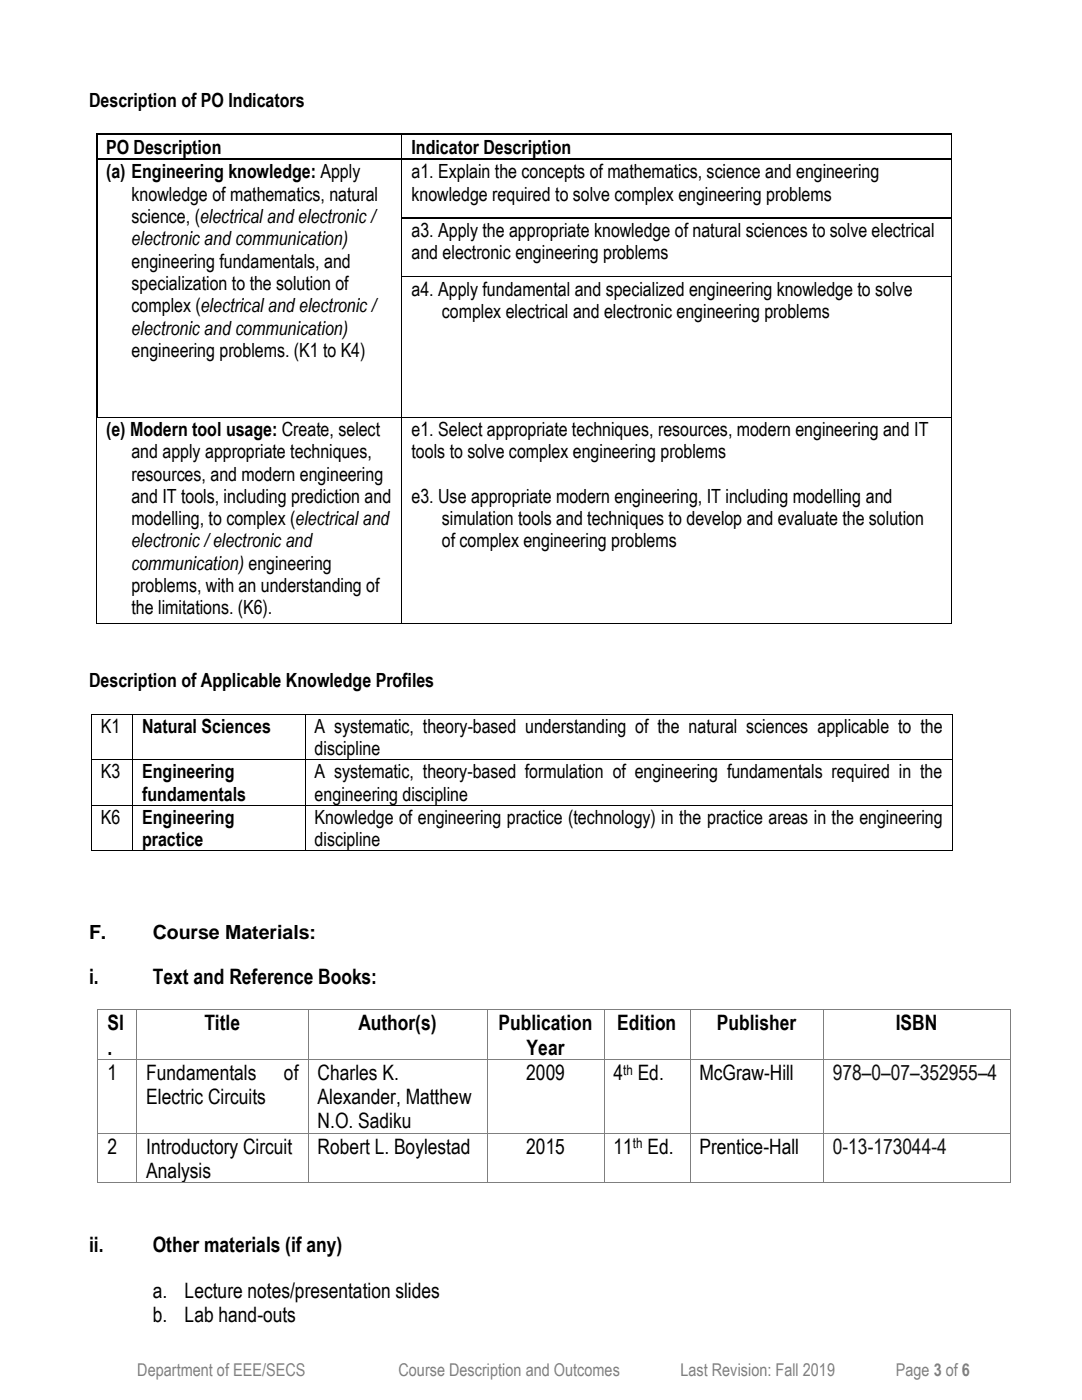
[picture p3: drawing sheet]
<svg xmlns="http://www.w3.org/2000/svg" width="216mm" height="279mm" viewBox="0 0 216 279" stroke-linecap="round" stroke-linejoin="round" font-family="sans-serif">
<defs><g id="words">
<g font-size="4.2">
<text x="17.8" y="196.4">i.</text>
<text x="30.5" y="196.4">Text and Reference Books:</text>
<text x="21.4" y="205.6">Sl</text>
<text x="40.8" y="205.6">Title</text>
<text x="71.5" y="205.6">Author(s)</text>
<text x="99.5" y="205.6">Publication</text>
<text x="123.2" y="205.6">Edition</text>
<text x="143" y="205.6">Publisher</text>
<text x="178.7" y="205.6">ISBN</text>
<text x="21.4" y="210.5">.</text>
<text x="21.4" y="215.5">1</text>
<text x="29.2" y="215.5">Fundamentals</text>
<text x="56.7" y="215.5">of</text>
<text x="63.4" y="215.5">Charles K.</text>
<text x="105" y="215.5">2009</text>
<text x="105.1" y="210.5">Year</text>
<text x="122.4" y="215.5">4 Ed.</text>
<text x="139.6" y="215.5">McGraw-Hill</text>
<text x="29.2" y="220.4">Electric Circuits</text>
<text x="63.4" y="220.4">Alexander, Matthew</text>
<text x="63.4" y="225.2">N.O. Sadiku</text>
<text x="21.4" y="230.2">2</text>
<text x="29.2" y="230.2">Introductory Circuit</text>
<text x="63.4" y="230.2">Robert L. Boylestad</text>
<text x="105" y="230.2">2015</text>
<text x="122.4" y="230.2">11 Ed.</text>
<text x="139.6" y="230.2">Prentice-Hall</text>
<text x="29.2" y="235.1">Analysis</text>
<text x="17.8" y="249.9">ii.</text>
<text x="30.5" y="249.9">Other materials (if any)</text>
<text x="30.5" y="258.9">a.</text>
<text x="30.5" y="263.8">b.</text>
<text x="36.8" y="258.9">Lecture notes/presentation slides</text>
<text x="36.8" y="263.8">Lab hand-outs</text>
</g>
<g font-size="4.2" fill="#111">
<text x="166.2" y="215.5">978–0–07–352955–4</text>
<text x="166.2" y="230.2">0-13-173044-4</text>
</g>
<g font-size="3.9">
<text x="17.8" y="21.4">Description of PO Indicators</text>
<text x="21.2" y="30.7">PO Description</text>
<text x="21.2" y="35.6">(a) Engineering knowledge: Apply</text>
<text x="82.1" y="30.7">Indicator Description</text>
<text x="82.1" y="35.6">a1. Explain the concepts of mathematics, science and engineering</text>
<text x="26.3" y="40.1">knowledge of mathematics, natural</text>
<text x="82.1" y="40.1">knowledge required to solve complex engineering problems</text>
<text x="26.3" y="44.5">science, (electrical and electronic /</text>
<text x="82.1" y="47.3">a3. Apply the appropriate knowledge of natural sciences to solve electrical</text>
<text x="26.3" y="49">electronic and communication)</text>
<text x="26.3" y="53.4">engineering fundamentals, and</text>
<text x="82.1" y="51.8">and electronic engineering problems</text>
<text x="26.3" y="57.9">specialization to the solution of</text>
<text x="82.1" y="59.1">a4. Apply fundamental and specialized engineering knowledge to solve</text>
<text x="26.3" y="62.3">complex (electrical and electronic /</text>
<text x="88.2" y="63.5">complex electrical and electronic engineering problems</text>
<text x="26.3" y="66.8">electronic and communication)</text>
<text x="26.3" y="71.2">engineering problems. (K1 to K4)</text>
<text x="21.2" y="87">(e) Modern tool usage: Create, select</text>
<text x="82.1" y="87">e1. Select appropriate techniques, resources, modern engineering and IT</text>
<text x="26.2" y="91.4">and apply appropriate techniques,</text>
<text x="26.2" y="95.9">resources, and modern engineering</text>
<text x="82.1" y="91.4">tools to solve complex engineering problems</text>
<text x="26.2" y="100.3">and IT tools, including prediction and</text>
<text x="82.1" y="100.3">e3. Use appropriate modern engineering, IT including modelling and</text>
<text x="26.2" y="104.8">modelling, to complex (electrical and</text>
<text x="88.2" y="104.8">simulation tools and techniques to develop and evaluate the solution</text>
<text x="26.2" y="109.2">electronic /electronic and</text>
<text x="26.2" y="113.7">communication) engineering</text>
<text x="88.2" y="109.2">of complex engineering problems</text>
<text x="26.2" y="118.2">problems, with an understanding of</text>
<text x="26.2" y="122.6">the limitations. (K6).</text>
<text x="17.8" y="137.2">Description of Applicable Knowledge Profiles</text>
<text x="20.1" y="146.3">K1</text>
<text x="28.4" y="146.3">Natural Sciences</text>
<text x="62.8" y="146.3">A systematic, theory-based understanding of the natural sciences applicable to the</text>
<text x="20.1" y="155.3">K3</text>
<text x="28.4" y="155.3">Engineering</text>
<text x="62.8" y="150.7">discipline</text>
<text x="62.8" y="155.3">A systematic, theory-based formulation of engineering fundamentals required in the</text>
<text x="28.4" y="159.8">fundamentals</text>
<text x="62.8" y="159.8">engineering discipline</text>
<text x="20.1" y="164.4">K6</text>
<text x="28.4" y="164.4">Engineering</text>
<text x="62.8" y="164.4">Knowledge of engineering practice (technology) in the practice areas in the engineering</text>
<text x="28.4" y="168.9">practice</text>
<text x="62.8" y="168.9">discipline</text>
<text x="17.8" y="187.4">F.</text>
<text x="30.5" y="187.4">Course Materials:</text>
</g>
<g font-size="3.5" fill="#808080">
<text x="27.4" y="274.6">Department of EEE/SECS</text>
<text x="79.5" y="274.6">Course Description and Outcomes</text>
<text x="135.8" y="274.6">Last Revision: Fall 2019</text>
<text x="178.8" y="274.6">Page 3 of 6</text>
</g>
<g font-size="2.8">
<text x="124.4" y="214.5">th</text>
<text x="126.3" y="229.2">th</text>
</g>
</g></defs>
<g fill="#000">
<path d="M19.1 26.7h.3v.3h-.3z" fill-rule="evenodd"/>
<path d="M19.1 26.7h.3v.3h-.3z" fill-rule="evenodd"/>
<path d="M19.1 31.6h.3v.4h-.3z" fill-rule="evenodd"/>
<path d="M80.1 26.7h.4v.3h-.4z" fill-rule="evenodd"/>
<path d="M80.1 31.6h.4v.4h-.4z" fill-rule="evenodd"/>
<path d="M189.7 26.7h.2v.3h-.2z" fill-rule="evenodd"/>
<path d="M189.7 31.6h.2v.4h-.2z" fill-rule="evenodd"/>
<path d="M19.1 43.4h.3v.3h-.3z" fill-rule="evenodd"/>
<path d="M19.1 55.1h.3v.3h-.3z" fill-rule="evenodd"/>
<path d="M80.1 43.4h.2v.3h-.2z" fill-rule="evenodd"/>
<path d="M80.1 55.1h.2v.3h-.2z" fill-rule="evenodd"/>
<path d="M189.7 43.4h.2v.3h-.2z" fill-rule="evenodd"/>
<path d="M189.7 55.1h.2v.3h-.2z" fill-rule="evenodd"/>
<path d="M19.1 83.1h.3v.2h-.3z" fill-rule="evenodd"/>
<path d="M19.4 83.1h.2v.2h-.2z" fill-rule="evenodd"/>
<path d="M80.1 83.1h.2v.2h-.2z" fill-rule="evenodd"/>
<path d="M189.7 83.1h.2v.2h-.2z" fill-rule="evenodd"/>
<path d="M19.2 124.4h.1v.2h-.1z" fill-rule="evenodd"/>
<path d="M19.2 124.4h.1v.2h-.1z" fill-rule="evenodd"/>
<path d="M80.1 124.4h.2v.2h-.2z" fill-rule="evenodd"/>
<path d="M189.7 124.4h.2v.2h-.2z" fill-rule="evenodd"/>
<path d="M189.7 124.4h.2v.2h-.2z" fill-rule="evenodd"/>
<path d="M18.1 142.4h.2v.2h-.2z" fill-rule="evenodd"/>
<path d="M18.1 142.4h.2v.2h-.2z" fill-rule="evenodd"/>
<path d="M18.1 151.5h.2v.2h-.2z" fill-rule="evenodd"/>
<path d="M26.4 142.4h.2v.2h-.2z" fill-rule="evenodd"/>
<path d="M26.4 151.5h.2v.2h-.2z" fill-rule="evenodd"/>
<path d="M60.8 142.4h.2v.2h-.2z" fill-rule="evenodd"/>
<path d="M60.8 151.5h.2v.2h-.2z" fill-rule="evenodd"/>
<path d="M189.9 142.4h.2v.2h-.2z" fill-rule="evenodd"/>
<path d="M189.9 142.4h.2v.2h-.2z" fill-rule="evenodd"/>
<path d="M189.9 151.5h.2v.2h-.2z" fill-rule="evenodd"/>
<path d="M18.1 160.6h.2v.2h-.2z" fill-rule="evenodd"/>
<path d="M18.1 169.7h.2v.2h-.2z" fill-rule="evenodd"/>
<path d="M18.1 169.7h.2v.2h-.2z" fill-rule="evenodd"/>
<path d="M26.4 160.6h.2v.2h-.2z" fill-rule="evenodd"/>
<path d="M26.4 169.7h.2v.2h-.2z" fill-rule="evenodd"/>
<path d="M60.8 160.6h.2v.2h-.2z" fill-rule="evenodd"/>
<path d="M60.8 169.7h.2v.2h-.2z" fill-rule="evenodd"/>
<path d="M189.9 160.6h.2v.2h-.2z" fill-rule="evenodd"/>
<path d="M189.9 169.7h.2v.2h-.2z" fill-rule="evenodd"/>
<path d="M189.9 169.7h.2v.2h-.2z" fill-rule="evenodd"/>
</g>
<path d="M19.3 27v4.6M19.3 32v11.4M19.4 26.8h60.7M19.4 31.8h60.7M80.5 26.8h109.2M80.5 31.8h109.2M19.3 43.7v11.4M19.3 55.4v27.7M80.3 43.5h109.4" fill="none" stroke="#000" stroke-width=".34"/>
<g fill="none" stroke="#000" stroke-width=".2">
<path d="M80.2 27v4.6M80.2 32v11.4M189.8 27v4.6M189.8 32v11.4M80.2 43.7v11.4M80.2 55.4v27.7M80.3 55.2h109.4M189.8 43.7v11.4M189.8 55.4v27.7M19.3 83.3v41.1M19.6 83.2h60.5M80.2 83.3v41.1"/>
<path d="M80.3 83.2h109.4M189.8 83.3v41.1M19.3 124.5h60.8M80.3 124.5h109.4M18.2 142.6v8.9M18.2 151.7v8.9M18.3 142.5h8.1M18.3 151.6h8.1M26.5 142.6v8.9M26.5 151.7v8.9M26.6 142.5h34.2M26.6 151.6h34.2"/>
<path d="M60.9 142.6v8.9M60.9 151.7v8.9M61 142.5h128.9M61 151.6h128.9M190 142.6v8.9M190 151.7v8.9M18.2 160.8v8.9M18.3 160.7h8.1M18.3 169.8h8.1M26.5 160.8v8.9M26.6 160.7h34.2M26.6 169.8h34.2"/>
<path d="M60.9 160.8v8.9M61 160.7h128.9M61 169.8h128.9M190 160.8v8.9"/>
</g>
<g fill="#7f7f7f">
<path d="M19.4 201.4h.2v.2h-.2z" fill-rule="evenodd"/>
<path d="M19.4 201.4h.2v.2h-.2z" fill-rule="evenodd"/>
</g>
<path d="M19.6 201.5h7.6" fill="none" stroke="#7f7f7f" stroke-width=".2"/>
<path d="M27.2 201.4h.2v.2h-.2z" fill-rule="evenodd" fill="#7f7f7f"/>
<path d="M27.4 201.5h34" fill="none" stroke="#7f7f7f" stroke-width=".2"/>
<path d="M61.4 201.4h.2v.2h-.2z" fill-rule="evenodd" fill="#7f7f7f"/>
<path d="M61.6 201.5h35.6" fill="none" stroke="#7f7f7f" stroke-width=".2"/>
<path d="M97.2 201.4h.1v.2h-.1z" fill-rule="evenodd" fill="#7f7f7f"/>
<path d="M97.3 201.5h23.2" fill="none" stroke="#7f7f7f" stroke-width=".2"/>
<path d="M120.5 201.4h.1v.2h-.1z" fill-rule="evenodd" fill="#7f7f7f"/>
<path d="M120.6 201.5h17" fill="none" stroke="#7f7f7f" stroke-width=".2"/>
<path d="M137.6 201.4h.2v.2h-.2z" fill-rule="evenodd" fill="#7f7f7f"/>
<path d="M137.8 201.5h26.4" fill="none" stroke="#7f7f7f" stroke-width=".2"/>
<path d="M164.2 201.4h.1v.2h-.1z" fill-rule="evenodd" fill="#7f7f7f"/>
<path d="M164.3 201.5h37.2" fill="none" stroke="#7f7f7f" stroke-width=".2"/>
<g fill="#7f7f7f">
<path d="M201.5 201.4h.1v.2h-.1z" fill-rule="evenodd"/>
<path d="M201.5 201.4h.1v.2h-.1z" fill-rule="evenodd"/>
</g>
<path d="M19.5 201.6v9.8M27.3 201.6v9.8M61.5 201.6v9.8M97.3 201.6v9.8M120.5 201.6v9.8M137.7 201.6v9.8M164.2 201.6v9.8M201.5 201.6v9.8" fill="none" stroke="#7f7f7f" stroke-width=".2"/>
<path d="M166.2 211.5h32.8v4.9h-32.8z" fill-rule="evenodd" fill="#fff"/>
<path d="M19.4 211.4h.2v.1h-.2z" fill-rule="evenodd" fill="#7f7f7f"/>
<path d="M19.6 211.4h7.6" fill="none" stroke="#7f7f7f" stroke-width=".2"/>
<path d="M27.2 211.4h.2v.1h-.2z" fill-rule="evenodd" fill="#7f7f7f"/>
<path d="M27.4 211.4h34" fill="none" stroke="#7f7f7f" stroke-width=".2"/>
<path d="M61.4 211.4h.2v.1h-.2z" fill-rule="evenodd" fill="#7f7f7f"/>
<path d="M61.6 211.4h35.6" fill="none" stroke="#7f7f7f" stroke-width=".2"/>
<path d="M97.2 211.4h.1v.1h-.1z" fill-rule="evenodd" fill="#7f7f7f"/>
<path d="M97.3 211.4h23.2" fill="none" stroke="#7f7f7f" stroke-width=".2"/>
<path d="M120.5 211.4h.1v.1h-.1z" fill-rule="evenodd" fill="#7f7f7f"/>
<path d="M120.6 211.4h17" fill="none" stroke="#7f7f7f" stroke-width=".2"/>
<path d="M137.6 211.4h.2v.1h-.2z" fill-rule="evenodd" fill="#7f7f7f"/>
<path d="M137.8 211.4h26.4" fill="none" stroke="#7f7f7f" stroke-width=".2"/>
<path d="M164.2 211.4h.1v.1h-.1z" fill-rule="evenodd" fill="#7f7f7f"/>
<path d="M164.3 211.4h37.2" fill="none" stroke="#7f7f7f" stroke-width=".2"/>
<path d="M201.5 211.4h.1v.1h-.1z" fill-rule="evenodd" fill="#7f7f7f"/>
<path d="M19.5 211.5v14.6M27.3 211.5v14.6M61.5 211.5v14.6M97.3 211.5v14.6M120.5 211.5v14.6M137.7 211.5v14.6M164.2 211.5v14.6M201.5 211.5v14.6" fill="none" stroke="#7f7f7f" stroke-width=".2"/>
<path d="M166.2 226.3h22.7v4.8h-22.7z" fill-rule="evenodd" fill="#fff"/>
<path d="M19.4 226.1h.2v.2h-.2z" fill-rule="evenodd" fill="#7f7f7f"/>
<path d="M19.6 226.2h7.6" fill="none" stroke="#7f7f7f" stroke-width=".2"/>
<path d="M27.2 226.1h.2v.2h-.2z" fill-rule="evenodd" fill="#7f7f7f"/>
<path d="M27.4 226.2h34" fill="none" stroke="#7f7f7f" stroke-width=".2"/>
<path d="M61.4 226.1h.2v.2h-.2z" fill-rule="evenodd" fill="#7f7f7f"/>
<path d="M61.6 226.2h35.6" fill="none" stroke="#7f7f7f" stroke-width=".2"/>
<path d="M97.2 226.1h.1v.2h-.1z" fill-rule="evenodd" fill="#7f7f7f"/>
<path d="M97.3 226.2h23.2" fill="none" stroke="#7f7f7f" stroke-width=".2"/>
<path d="M120.5 226.1h.1v.2h-.1z" fill-rule="evenodd" fill="#7f7f7f"/>
<path d="M120.6 226.2h17" fill="none" stroke="#7f7f7f" stroke-width=".2"/>
<path d="M137.6 226.1h.2v.2h-.2z" fill-rule="evenodd" fill="#7f7f7f"/>
<path d="M137.8 226.2h26.4" fill="none" stroke="#7f7f7f" stroke-width=".2"/>
<path d="M164.2 226.1h.1v.2h-.1z" fill-rule="evenodd" fill="#7f7f7f"/>
<path d="M164.3 226.2h37.2" fill="none" stroke="#7f7f7f" stroke-width=".2"/>
<path d="M201.5 226.1h.1v.2h-.1z" fill-rule="evenodd" fill="#7f7f7f"/>
<path d="M19.5 226.3v9.7" fill="none" stroke="#7f7f7f" stroke-width=".2"/>
<g fill="#7f7f7f">
<path d="M19.4 236h.2v.2h-.2z" fill-rule="evenodd"/>
<path d="M19.4 236h.2v.2h-.2z" fill-rule="evenodd"/>
</g>
<path d="M19.6 236.1h7.6M27.3 226.3v9.7" fill="none" stroke="#7f7f7f" stroke-width=".2"/>
<path d="M27.2 236h.2v.2h-.2z" fill-rule="evenodd" fill="#7f7f7f"/>
<path d="M27.4 236.1h34M61.5 226.3v9.7" fill="none" stroke="#7f7f7f" stroke-width=".2"/>
<path d="M61.4 236h.2v.2h-.2z" fill-rule="evenodd" fill="#7f7f7f"/>
<path d="M61.6 236.1h35.6M97.3 226.3v9.7" fill="none" stroke="#7f7f7f" stroke-width=".2"/>
<path d="M97.2 236h.1v.2h-.1z" fill-rule="evenodd" fill="#7f7f7f"/>
<path d="M97.3 236.1h23.2M120.5 226.3v9.7" fill="none" stroke="#7f7f7f" stroke-width=".2"/>
<path d="M120.5 236h.1v.2h-.1z" fill-rule="evenodd" fill="#7f7f7f"/>
<path d="M120.6 236.1h17M137.7 226.3v9.7" fill="none" stroke="#7f7f7f" stroke-width=".2"/>
<path d="M137.6 236h.2v.2h-.2z" fill-rule="evenodd" fill="#7f7f7f"/>
<path d="M137.8 236.1h26.4M164.2 226.3v9.7" fill="none" stroke="#7f7f7f" stroke-width=".2"/>
<path d="M164.2 236h.1v.2h-.1z" fill-rule="evenodd" fill="#7f7f7f"/>
<path d="M164.3 236.1h37.2M201.5 226.3v9.7" fill="none" stroke="#7f7f7f" stroke-width=".2"/>
<g fill="#7f7f7f">
<path d="M201.5 236h.1v.2h-.1z" fill-rule="evenodd"/>
<path d="M201.5 236h.1v.2h-.1z" fill-rule="evenodd"/>
</g>
<use href="#words"/>
</svg>
